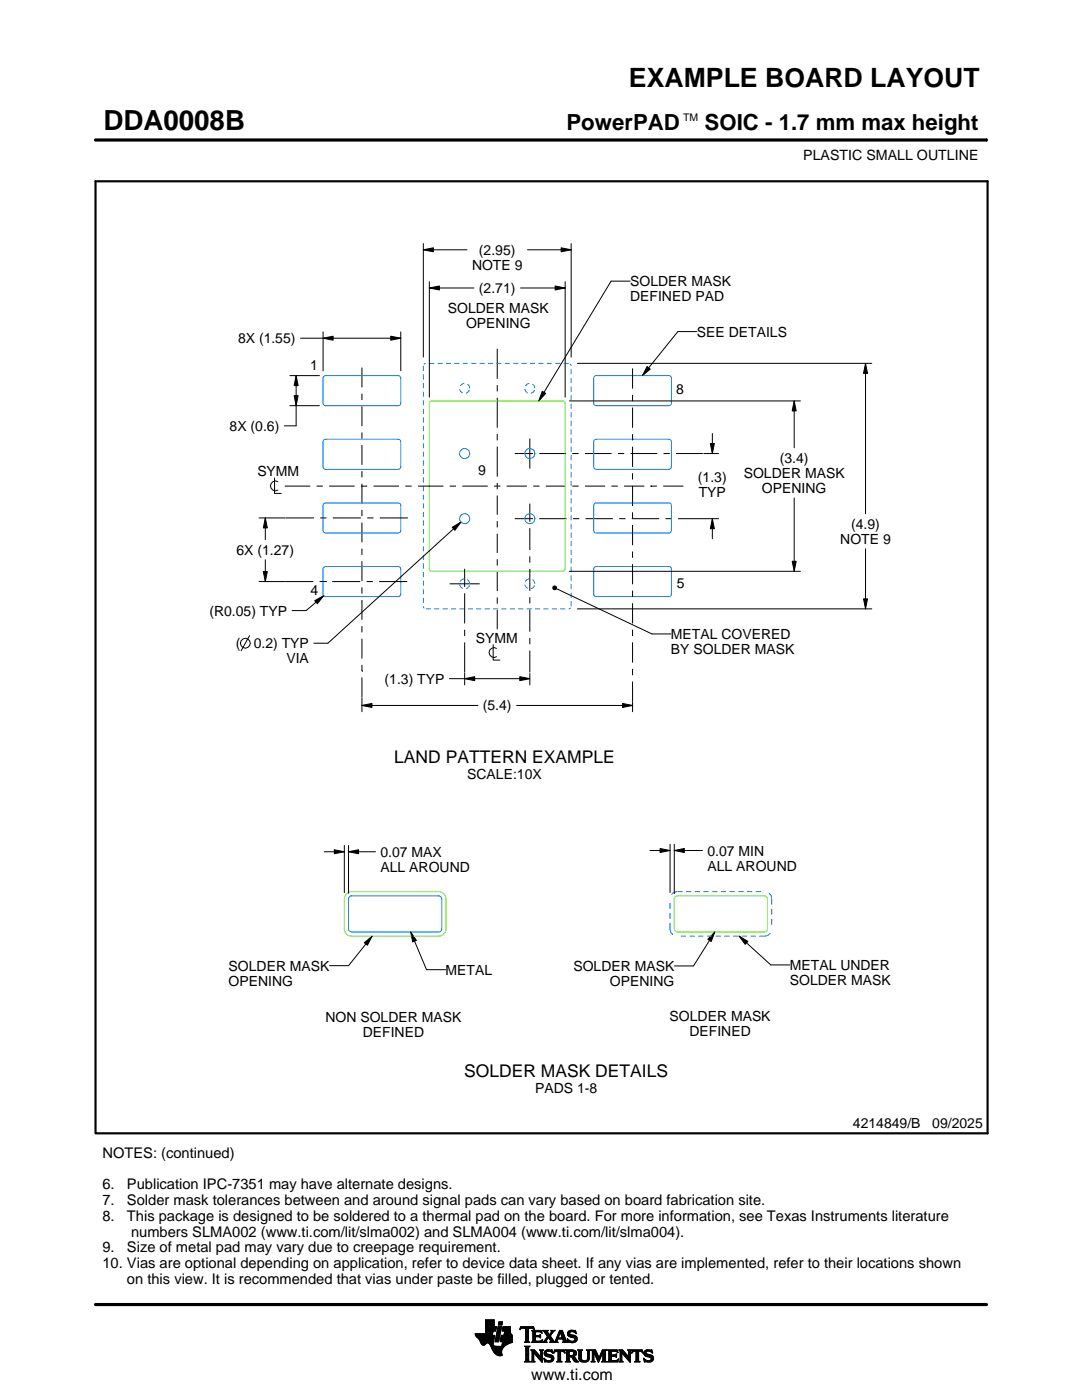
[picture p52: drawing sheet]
<svg xmlns="http://www.w3.org/2000/svg" width="216mm" height="279mm" viewBox="0 0 216 279" stroke-linecap="round" stroke-linejoin="round" font-family="sans-serif">
<defs><g id="words">
<text font-size="5.5" x="20.6" y="26">DDA0008B</text>
<text font-size="5.3" x="125.5" y="17.4">EXAMPLE BOARD LAYOUT</text>
<g font-size="4.4">
<text x="113" y="26">PowerPAD</text>
<text x="140.6" y="26">SOIC - 1.7 mm max height</text>
</g>
<g font-size="3.5">
<text x="78.7" y="152.2">LAND PATTERN EXAMPLE</text>
<text x="92.6" y="214.9">SOLDER MASK DETAILS</text>
</g>
<text font-size="3.2" x="106" y="275.3">www.ti.com</text>
<g font-size="2.9">
<text x="20.5" y="231">NOTES: (continued)</text>
<text x="20.5" y="237.3">6.</text>
<text x="25.3" y="237.3">Publication IPC-7351 may have alternate designs.</text>
<text x="20.5" y="240.5">7.</text>
<text x="20.5" y="243.6">8.</text>
<text x="25.3" y="240.5">Solder mask tolerances between and around signal pads can vary based on board fabrication site.</text>
<text x="25.3" y="243.6">This package is designed to be soldered to a thermal pad on the board. For more information, see Texas Instruments literature</text>
<text x="20.5" y="249.9">9.</text>
<text x="25.3" y="249.9">Size of metal pad may vary due to creepage requirement.</text>
<text x="26.2" y="246.8">numbers SLMA002 (www.ti.com/lit/slma002) and SLMA004 (www.ti.com/lit/slma004).</text>
<text x="20.5" y="253.1">10. Vias are optional depending on application, refer to device data sheet. If any vias are implemented, refer to their locations shown</text>
<text x="25.3" y="256.2">on this view. It is recommended that vias under paste be filled, plugged or tented.</text>
</g>
<g font-size="2.8">
<text x="160.3" y="32">PLASTIC SMALL OUTLINE</text>
<text x="94.2" y="53.9">NOTE 9</text>
<text x="95.6" y="50.9">(2.95)</text>
<text x="95.6" y="58.5">(2.71)</text>
<text x="125.7" y="57.1">SOLDER MASK</text>
<text x="89.4" y="62.4">SOLDER MASK</text>
<text x="93" y="65.4">OPENING</text>
<text x="125.7" y="60.1">DEFINED PAD</text>
<text x="47.5" y="68.5">8X (1.55)</text>
<text x="139.1" y="67.2">SEE DETAILS</text>
<text x="61.9" y="73.9">1</text>
<text x="134.9" y="78.6">8</text>
<text x="45.8" y="86">8X (0.6)</text>
<text x="51.3" y="95">SYMM</text>
<text x="95.4" y="94.7">9</text>
<text x="148.4" y="95.4">SOLDER MASK</text>
<text x="155.6" y="92.4">(3.4)</text>
<text x="139.3" y="96.2">(1.3)</text>
<text x="139.4" y="99.2">TYP</text>
<text x="152" y="98.4">OPENING</text>
<text x="169.8" y="105.5">(4.9)</text>
<text x="47.2" y="110.7">6X (1.27)</text>
<text x="167.7" y="108.5">NOTE 9</text>
<text x="62" y="118.7">4</text>
<text x="135" y="117.3">5</text>
<text x="41.8" y="122.9">(R0.05) TYP</text>
<text x="47" y="129.4">(</text>
<text x="50.6" y="129.4">0.2) TYP</text>
<text x="95" y="128.2">SYMM</text>
<text x="133.9" y="127.5">METAL COVERED</text>
<text x="133.9" y="130.5">BY SOLDER MASK</text>
<text x="57.1" y="132.4">VIA</text>
<text x="76.7" y="136.4">(1.3) TYP</text>
<text x="96.3" y="141.8">(5.4)</text>
<text x="93.2" y="155.4">SCALE:10X</text>
<text x="75.9" y="171">0.07 MAX</text>
<text x="75.9" y="174">ALL AROUND</text>
<text x="141.2" y="170.7">0.07 MIN</text>
<text x="141.2" y="173.7">ALL AROUND</text>
<text x="45.6" y="193.7">SOLDER MASK</text>
<text x="45.6" y="196.7">OPENING</text>
<text x="88.9" y="194.5">METAL</text>
<text x="114.4" y="193.8">SOLDER MASK</text>
<text x="121.7" y="196.8">OPENING</text>
<text x="157.6" y="193.6">METAL UNDER</text>
<text x="157.6" y="196.6">SOLDER MASK</text>
<text x="133.6" y="203.8">SOLDER MASK</text>
<text x="64.9" y="204">NON SOLDER MASK</text>
<text x="72.4" y="207">DEFINED</text>
<text x="137.6" y="206.8">DEFINED</text>
<text x="106.8" y="218.1">PADS 1-8</text>
<text x="170.2" y="225.2">4214849/B</text>
<text x="186" y="225.2">09/2025</text>
</g>
<text font-size="2.1" x="136.3" y="24.1">TM</text>
</g></defs>
<g fill="none" stroke="#000" stroke-width=".2">
<path d="M19.1 27.9h177.7M196.8 27.7v.5M84.5 49.9l2-.4v.8zM84.5 48.6v22.7M84.5 49.9h8.7M85.7 57.5l2-.4v.8zM85.7 56.2v23.1M85.7 57.5h8.9M103.9 57.5h8.9M105.3 49.9h8.7M110.8 57.1l2 .4-2 .4zM112 49.5l2 .4-2 .4z"/>
<path d="M112.8 56.2v23.1M114 48.6v22.7M125.7 56.1h-3.8l-14.4 23.9M57.8 75h5.9M58.7 79h.8l-.4 2zM59.1 75l.4 2h-.8zM59.1 75v10h-2.3M60 67.5h20M64.5 67.5l2-.4v.8zM64.5 66.2v7.8M72.2 73.4v3.9M72.2 78.6v1.2"/>
<path d="M78 67.1l2 .4-2 .4zM80 66.2v7.8M99.2 69.6v6M99.2 76.9v1.2M99.2 79.4v6M108.2 78.1l.7 .4-1.4 1.5zM115.2 72.5h58.8M126.2 73.5v4.1M126.2 78.8v1.3M129.1 73.2l.6 .5-1.5 1.3zM139.1 66.2h-3.8l-7.1 8.8M172.7 72.5l.4 2h-.8z"/>
<path d="M172.7 72.5v30M54.8 95.4v3.1h1.3M55.5 96.1a.98 .98 0 0 0-1.5 .9 .98 .98 0 0 0 1.5 .8M56.8 97h5.1M57.8 81h5.9M63.2 97h1.2M65.7 97h5.1M72 97h1.3M72.2 81.1v3.9M72.2 86.3v1.3M72.2 88.8v4M72.2 94v1.3"/>
<path d="M72.2 96.5v4M74.5 97h5.1M80.9 97h1.2M83.4 97h5.1M89.7 97h1.3M92.2 97h5.1M98.6 97h1.2M99.2 86.6v1.3M99.2 89.1v6M99.2 96.4v1.2M99.2 98.9v3.8M101.1 97h4"/>
<path d="M102.7 90.5h3.6M105.7 87.5v6M106.4 97h1.3M107.6 90.5h5.3M108.9 97h4M113.6 80h46.1M114.2 90.5h1.3M114.2 97h1.3M116.7 90.5h5.3M116.7 97h4.1M122 97h1.3M123.3 90.5h1.3"/>
<path d="M124.5 97h4.1M125.8 90.5h5.3M126.2 81.3v4.1M126.2 86.6v1.3M126.2 89.1v4.1M126.2 94.4v1.3M126.2 97v4M129.8 97h.1M129.8 97h1.3M132.3 97h4.1M132.4 90.5h1.3M134.9 90.5h5.3"/>
<path d="M140.4 90.5h3M141.7 88.5h.8l-.4 2zM142.1 86.5v4M158.5 80l.4 2h-.8zM158.5 80v9.4M158.5 99.4v14.6M51.7 116.1h10.8M51.7 103.4h5.2M52.5 114.1h.8l-.4 2zM52.9 103.4l.4 2h-.8zM52.9 103.4v4.3M52.9 111.7v4.4"/>
<path d="M57 103.4h5.6M62.8 119.9l1.8-1-1.3 1.6zM63.8 116.1h1.2M63.9 103.4h1.3M64.6 118.9l-3.5 3h-2.8M65 116.1h.1M66.3 116.1h5.6M66.4 103.4h5.6M72.2 101.8v1.2M72.2 104.3v3.9M72.2 109.5v1.2M72.2 112v4"/>
<path d="M72.2 117.2v1.3M72.2 119.7v4M73.1 116.1h1.3M73.3 103.4h1.2M75.7 116.1h5.6M75.8 103.4h5.6M89.7 116.5h6M90.2 105.2l1.8-1-1.2 1.6zM92 104.2l-26.6 24.2h-2.8M92.7 113.5v3.6M92.7 118.4v6M99.2 104v1.3"/>
<path d="M99.2 106.5v3.9M99.2 111.6v1.3M99.2 114.1v3.9M99.2 119.2v1.3M102.7 103.5h3.6M105.7 100.5v3.6M105.7 105.4v4.4M105.7 111v1.3M105.7 113.5v4.4M105.7 119.2v1.2M107.6 103.5h5.5M110.3 117.1l.3-.2 .3 .1 .2 .3-.2 .3-.3 .1-.3-.2z"/>
<path d="M111 117.5l19.1 9h3.8M113.6 114h46.1M114.3 103.5h1.3M116.8 103.5h5.5M123.6 103.5h1.2M126.1 103.5h5.4M126.2 102.2v1.3M126.2 104.8v4M126.2 110.1v1.2M126.2 112.6v4M126.2 117.9v1.2M132.8 103.5h1.2"/>
<path d="M135.3 103.5h8.1M142.1 103.5l.4 2h-.8zM142.1 103.5v4M158.1 112h.8l-.4 2zM172.3 119.5h.8l-.4 2zM172.7 109.5v12M49.8 126.9l-1.7 3M72.2 133.9h.1M72.2 125v1.2M72.2 127.5v3.9M72.2 132.7v1.2M72.2 135.2v4"/>
<path d="M72.2 139.3v2.7M89.7 135.4h16M92.7 135.4l2-.4v.8zM92.7 125.7v1.2M92.7 128.2v6M92.7 134.3v2.4M98.4 128.6v3.1h1.3M99.1 129.4a.98 .98 0 0 0-1.5 .8 .98 .98 0 0 0 1.5 .9M99.2 121.7v3.9M103.7 135l2 .4-2 .4zM105.7 121.7v4.4M105.7 127.3v1.3"/>
<path d="M105.7 129.8v4.4M105.7 134.4v2.3M115.2 121.5h58.8M126.2 120.4v4M126.2 125.7v1.2M126.2 128.2v4M126.2 133.5v1.3M126.2 136v4M72.2 140.8l2-.4v.8zM72.2 140.8h23.1M103.1 140.8h23.1M124.2 140.4l2 .4-2 .4z"/>
<path d="M126.2 140.1v1.9M64.7 170h4M66.7 169.6l2 .4-2 .4zM68.7 168.7v9.4M69.5 170l2-.4v.8zM69.5 168.7v9.6M69.5 170h5.4M129.7 169.7h4M131.7 169.3l2 .4-2 .4zM133.7 168.5v9.6M134.5 169.7l2-.4v.8zM134.5 168.5v9.8"/>
<path d="M134.5 169.7h5.7M72.7 188.1l1.6-1.3-1 1.8zM74.3 186.8l-4.7 5.9h-3.8M81.9 186l1.2 1.7-.8 .3zM81.9 186l3.2 7.5h3.8M142.6 186l-.7 1.9-.7-.4zM142.6 186l-4.2 6.8h-3.8M147.5 186.8l1.7 1.1-.5 .6zM147.5 186.8l6.3 5.8h3.8M94.8 266.2h3.5M94.8 266.3h3.5M94.9 266.4h3.3"/>
<path d="M94.9 266.5h3.8l-.2 1.2M94.9 266.5h3.8M95 266.6h3.7M95 266.7h3.7M95.1 266.8h3.6M95.2 266.9h3.4M95.3 267h3.3M95.4 267.1h3.2M95.5 267.2h3.1M95.6 267.3h3M95.7 267.4h2.8M95.7 267.5h2.8"/>
<path d="M95.8 267.6h2.7M95.8 267.7h2.7M95.9 267.8h2.6M95.9 267.9h2.5M95.9 268h2.5M96 268h1.1M96 268.1h1M96.1 268.2h.8M96.1 268.3h.7M96.2 268.4h.6M96.3 268.4h.4M96.9 266.1h1.4"/>
<path d="M96.9 266h1.4M96.9 265.9h1.4M96.9 265.8h1.5M96.9 265.7h1.5M96.9 264.7l2.2 .1-.2 .9h-.5l-.2 .8M96.9 265.6h2M96.9 265.5h2M96.9 265.4h2M96.9 265.3h2.1M96.9 265.2h2.1M96.9 265.1h2.1M96.9 265h2.1"/>
<path d="M96.9 264.9h2.1M96.9 264.8h2.2M96.9 264.6h1.7M96.9 264.5h1.7M96.9 264.4h1.7M96.9 264.3h1.7M96.9 264.2h1.7M96.9 264.1h1.7M96.9 264h1.7M96.9 263.9h1.7M96.9 263.8h1.7M96.9 263.7h1.7"/>
<path d="M96.9 263.6h1.7M96.9 263.5h1.7M96.9 263.4h1.7M97.5 268h.9M97.6 268.1h.8M97.7 268.2h.7M97.7 268.3h.7M97.8 268.4h.6M97.9 268.5h.6M97.9 268.6h.7M98 268.7h1.1M98 268.8h2.6"/>
<path d="M98 268.8h2.5M98.1 268.9h2.3M98.1 269h2.3M98.1 269.1h2.2M98.2 269.2h2.1M98.2 269.2h2M98.2 269.3h2M98.3 269.4h1.9M98.3 269.5h1.8M98.4 269.6h1.7M98.4 268v.4l.3 .2 2 .1M98.5 269.7h1.6"/>
<path d="M98.5 267.7l-.1 .3M98.5 269.8h1.6M98.6 269.9h1.5M98.6 264.8v-1.4h-1.7v2.8h-2.1l.1 .3 .8 .9 .6 1h.4l.5-.4 .4 .1 1 1.8 .8 .6h.8l-.1-1.1 .8-.9M98.6 270h1.5M98.7 270h1.4M98.8 270.1h1.3M98.8 267.7h.7M98.8 267.6h.7M98.8 267.5h.7M98.9 270.2h1.2M98.9 267.4h.7"/>
<path d="M98.9 267.3h.7M98.9 267.2h.7M98.9 267.1h.7M98.9 267h.7M98.9 270.3h1.3M99 266.9h.6M99 266.9h.7M99 266.8h.7M99 266.7h.7M99 266.6h.7M99 266.5h.7M99.1 270.4h1.1"/>
<path d="M99.1 266.4h.7M99.1 266.3h.7M99.1 266.2h.7M99.1 266.1h.7M99.1 266h.7M99.2 265.9h.7M99.2 265.8h.7M99.2 270.4h1M99.2 265.7h.7M99.2 265.6h.7M99.2 265.5h.7M99.3 265.4h.6"/>
<path d="M99.3 265.4h.7M99.3 265.3h.7M99.3 265.2h.7M99.3 265.1h.7M99.3 265h.7M99.4 270.5h.8M99.4 264.9h.7M99.4 264.8h.7M99.4 264.8h.7l-.6 3h-.7zM99.4 264.5l.2-.7h.7l-.2 .7h-.7M99.5 264.4h.6M99.5 264.3h.7"/>
<path d="M99.5 264.2h.7M99.5 264.1h.7M99.5 264h.7M99.5 263.9h.7M99.6 263.8h.7M99.8 270.6h.1M99.8 267.7h2.4M99.8 267.6h2.4M99.8 267.5h2.4M99.9 267.4h2.3M99.9 267.3h2.3M99.9 267.2h2.3"/>
<path d="M99.9 267.1h2.3M99.9 267h2.3M99.9 266.9h2.3M100 266.9h2.2M100 266.8h2.2M100 266.7h2.2M100 266.6h2.2M100 266.5h2.2M100.1 268.6h.7M100.2 268.5h.7M100.2 268.4h.8M100.2 268.4h.9"/>
<path d="M100.2 268.3h1M100.2 268.2h1.2M100.2 265.6h1.6M100.2 268.1h1.4M100.2 265.5h1.6M100.2 268h1.6M100.3 265.4h1.5M100.3 268h1.7M100.3 267.9h1.9M100.3 265.3h1.5M100.3 267.8h1.9M100.3 265.2h1.5"/>
<path d="M100.3 265.1h1.5M100.3 265h1.5M100.4 264.9h1.4M100.4 264.8h1.4M100.6 266.5l.1-.8h-.5l.2-.9h1.4l.1 1.1 .3 .6v1.4l-1.3 .6M100.6 266.4h1.5M100.6 266.3h1.4M100.6 266.2h1.4M100.6 266.1h1.3M100.7 266h1.2M100.7 265.9h1.2M100.7 265.8h1.1"/>
<path d="M100.7 265.7h1.1M102.2 266.5h-2.2l-.2 1.1 .1 .2h.4l-.2 .9M103.7 265.3h.1M103.8 265.2h.2M103.8 265h2.8M103.8 264.9h2.7M103.9 264.8h2.6M104.7 267.8h1M104.7 271.8h1.1M104.7 268.7h1M104.8 267.7h.7M104.8 271.7h.8"/>
<path d="M104.9 265.2h.6M104.9 268.9h.6M104.9 267.6h.6M104.9 267.5l-.2 .3M104.9 267.5h.6M104.9 267.4h.6M104.9 267.3h.6M104.9 267.2h.6M104.9 267.1h.6M104.9 267h.6M104.9 266.8h.6M104.9 266.7h.6"/>
<path d="M104.9 266.6h.6M104.9 266.5h.6M104.9 266.4h.6M104.9 266.3h.6M104.9 266.2h.6M104.9 266.1h.6M104.9 265.9h.6M104.9 265.8h.6M104.9 265.7h.6M104.9 265.6h.6M104.9 265.5h.6M104.9 265.4h.6"/>
<path d="M104.9 265.3h.6M104.9 271.5h.6M104.9 269h.6M104.9 271.4h.6M104.9 271.4v-2.4l-.2-.4h1.1l-.3 .4v2.4M104.9 271.4l-.2 .4h1.1l-.3-.4M104.9 271.3h.6M104.9 271.2h.6M104.9 271.1h.6M104.9 271h.6M104.9 270.9h.6M104.9 270.8h.6"/>
<path d="M104.9 270.6h.6M104.9 270.5h.6M104.9 270.4h.6M104.9 270.3h.6M104.9 270.2h.6M104.9 270.1h.6M104.9 270h.6M104.9 269.9h.6M104.9 269.8h.6M104.9 269.6h.6M104.9 269.5h.6M104.9 269.4h.6"/>
<path d="M104.9 269.3h.6M104.9 269.2h.6M104.9 269.1h.6M105.5 267.5l.2 .3M105.5 267.5v-2.3l.7-.1 .4 .3-.1-.6h-2.6l-.1 .6 .4-.3 .7 .1v2.3M105.7 267.8h-1M105.9 271.8h.8M105.9 269.4h.8M106.1 269.5h.7M106.1 267.8h2M106.1 271.7h.5M106.2 269.6h.7"/>
<path d="M106.2 271.5h.3M106.2 265.6h1.8M106.2 269.8h.8M106.2 271.4h.3M106.2 271.4l-.3 .4h.8l-.2-.4M106.2 271.3h.3M106.2 271.2h.3M106.2 271.1h.3M106.2 271h.3M106.2 270.9h.3M106.2 270.8h.3M106.2 270.6h.3"/>
<path d="M106.2 270.5h.3M106.2 270.4h.3M106.2 270.3h.3M106.2 270.2h.3M106.2 270.1h.3M106.2 270h1M106.2 269.9h.9M106.2 269.8v1.6M106.2 269.8l-.3-.4h.8l1.2 1.4M106.3 267.7h1.8M106.3 265.7h1.8M106.3 267.6h.6"/>
<path d="M106.3 265.8h.6M106.3 267.5l-.2 .3M106.3 267.5h.5M106.3 267.4h.5M106.3 267.3h.5M106.3 267.2h.5M106.3 267.1h.5M106.3 267h.5M106.3 266.8h.5M106.3 266.7h1.6M106.3 266.6h1.6M106.3 266.5h.5"/>
<path d="M106.3 266.4h.5M106.3 266.3h.5M106.3 266.2h.5M106.3 266.1h.5M106.3 265.9h.5M106.4 265.2h.2M106.5 270h.1M106.5 270v1.4M106.5 265.3h.1M106.6 270.1h.7M106.7 270.2h.7M106.8 270.3h.7"/>
<path d="M106.8 265.9l.2-.1h.6l.6 .2-.2-.5h-1.9l.2 .3v1.7M106.8 265.9v.6h.8l.3-.2v.7M106.9 270.4h.7M107 270.5h.7M107.1 270.6h.7M107.2 270.8h1M107.3 270.9h.9M107.4 271h.8M107.5 271.1h.7M107.6 271.2h.6M107.6 266.5h.3M107.7 271.3h.5"/>
<path d="M107.7 269.4h.7M107.7 266.8h.2M107.7 267.6h.5M107.8 266.4h.1M107.8 271.4h.4M107.8 267h.1M107.8 265.8h.3M107.8 269.5h.5M107.9 271.5h.3M107.9 269.6h.3M107.9 267l-.3-.2h-.8l.1 .8h.9l.5-.2M107.9 269.8h.3"/>
<path d="M107.9 270.6h.3M107.9 270.5h.3M107.9 270.4h.3M107.9 270.3h.3M107.9 270.2h.3M107.9 270.1h.3M107.9 270h.3M107.9 269.9h.3M107.9 269.8v1M107.9 269.8l-.2-.4h.7l-.2 .4M108 271.7h.2M108 265.9h.1"/>
<path d="M108 267.5h.2M108.1 271.8h.1M108.1 266.1h.1M108.2 267.4h.1M108.2 269.8v2.1l-1.7-1.9M108.2 267.8h.9M108.3 267.4l-.2 .5-2-.1M108.3 265.6h1M108.5 267.7h.5M108.5 271.1l.8 .4h.5l.2-.2-.1-.3-1-.4-.3-.3 .1-.7 .8-.2 .5 .1 .2-.1 .1 .6-.9-.3-.3 .1-.1 .3 1.3 .4 .2 .6M108.5 271.1h.1M108.5 265.7h.7"/>
<path d="M108.5 271.2h.2M108.6 271.3h.2M108.6 270.1h.4M108.6 270h.4M108.6 270.2h.6M108.6 267.6h.4M108.6 271.4h.4M108.6 269.9h.4M108.6 270.3h1M108.6 265.8h.7M108.6 271.5h.8M108.6 269.8h.5"/>
<path d="M108.7 271.7h1.5M108.7 270.4h1.3M108.7 267.5h.3M108.7 271.8h.1M108.7 265.9h.6M108.7 269.6h1.5M108.8 267.4h.3M108.8 270.5h1.5M108.8 266.1h.6M108.8 269.5h1.4M108.8 267.3h.4M108.9 266.2h.6"/>
<path d="M108.9 267.2h.4M108.9 266.3h.6M108.9 270.6h1.5M109 267.1h.3M109 266.4h1M109.1 271.8h.9M109.1 269.4h.7M109.1 267h.9M109.1 266.5h.8M109.1 267.8h-.9M109.2 266.8h.8M109.2 266.6h.6"/>
<path d="M109.2 266.7h.7M109.2 266.7l-.6 .9-.4 .2M109.3 270.8h1.1M109.5 267.1h.6M109.6 267.2h.6M109.7 271.5h.7M109.7 267.3h.6M109.7 267.8l.2-.1-.5-.8-.4 .8 .1 .1M109.7 267.8h1.6M109.7 266.3h.4M109.7 267.4h.6M109.8 270.9h.7"/>
<path d="M109.8 266.2h.3M109.8 266.6l.9 1.2 1-2.3h.5l.8 2.1 .3 .2M109.8 267.5h.6M109.9 266.1h.3M109.9 269.8h.4M109.9 267.6h.6M109.9 267.7h.7M109.9 271.4h.5M109.9 265.9h.4M110 271h.5M110 265.6h.7M110 265.9l-.4 .5-.4-.6 .2-.3h-1.1l.9 1.2"/>
<path d="M110 265.9l.1-.2-.2-.2h.8l-.9 1.1M110 271.3h.5M110 265.8h.4M110 271.1h.5M110 271.2h.5M110.1 269.4h.1M110.1 265.7h.4M110.1 269.9h.2M110.2 270h.1M110.5 270h.1M110.5 269.9h.2M110.5 271.1l-.3 .6-.7 .2-.6-.2-.2 .1-.2-.7"/>
<path d="M110.5 269.8h.3M110.6 269.6h2.1M110.6 269.5h2M110.6 269.4h2M110.7 267.7h.5M110.8 267.6h.4M110.9 267.5h.3M110.9 267.4h.3M111 267.3h.3M111 267.2h1.8M111 267.1h1.8M111.1 267h.3"/>
<path d="M111.1 271.8h1M111.1 266.8h.4M111.2 266.7h.3M111.2 267.5l.1-.2h1l.1 .2M111.2 267.5v.3h.1M111.2 266.6h.3M111.3 266.5h.3M111.3 271.7h.6M111.3 266.4h.3M111.3 271.5h.6M111.3 267.8h-1.6M111.3 269.8h.6"/>
<path d="M111.4 266.3h.3M111.4 271.4h.5M111.4 271.4l-.1-1.7h-.4l-.4 .4 .2-.7h1.9l.1 .7-.4-.4h-.4v1.7M111.4 270.5h.5M111.4 270.4h.5M111.4 270.3h.5M111.4 270.2h.5M111.4 270.1h.5M111.4 270h.5M111.4 269.9h.5M111.4 271.4l-.3 .4h1l-.2-.4M111.4 271.3h.5"/>
<path d="M111.4 271.2h.5M111.4 271.1h.5M111.4 271h.5M111.4 270.9h.5M111.4 270.8h.5M111.4 270.6h.5M111.4 266.2h.3M111.4 266.1h.4M111.5 265.9h.9M111.5 265.8h.8M111.6 265.7h.7M111.6 265.6h.6"/>
<path d="M111.8 265.9l.4 1.1h-.8zM111.9 266.1h.5M111.9 266.2h.5M111.9 266.3h.6M112 266.4h.5M112 266.5h.6M112.1 266.6h.5M112.1 266.7h.6M112.1 266.8h.6M112.2 267h.5M112.2 267.8h1.1M112.3 267.3h.6"/>
<path d="M112.3 267.4h.6M112.4 267.5h.6M112.4 267.5v.3h-.2M112.4 269.8h.3M112.4 267.6h.6M112.4 267.7h.7M112.6 269.9h.1M112.6 270h.2M112.8 271.8h1M112.8 269.4h1.6M113 269.5h1.7M113 271.7h.7"/>
<path d="M113 269.6h1.9M113 271.5h.6M113 269.8h.6M113 271.4h.6M113 271.4l-.2 .4h1l-.2-.4M113 271.3h.6M113 271.2h.6M113 271.1h.6M113 271h.6M113 270.9h.6M113 270.8h1.5M113 270.6h1.6"/>
<path d="M113 270.5h1.8M113 270.4h.6M113 270.3h.6M113 270.2h.6M113 270.1h.6M113 270h.6M113 269.9h.6M113 269.8v1.6M113 269.8l-.2-.4h1.5l.5 .2 .2 .3v.4l-.2 .3-.4 .1M113.2 267.3h.2M113.2 267.4h.3M113.2 266.2h.5"/>
<path d="M113.2 266.3h.6M113.2 266.1h.5M113.3 267.5h.3M113.3 267.8h-1.1M113.3 266.4h.9M113.3 265.9h.4M113.3 267.6h.6M113.3 266.5h1.3M113.3 267.7h1.6M113.3 265.8h.5M113.3 267.8h.2M113.4 266.6h1.5"/>
<path d="M113.4 265.7h1.5M113.4 265.7l.5-.2 .7 .1 .2-.1 .1 .7-.7-.4h-.4l-.1 .3 .1 .2 .9 .2 .4 .3 .1 .5-.3 .5-.6 .2-.7-.2-.2 .1-.2-.7 .9 .5 .4-.1 .2-.3-.1-.3-1.2-.4-.2-.5zM113.5 266.7h1.5M113.5 265.6h1.4M113.6 271.4v-.6h.4l.7 .9 .8 .1M113.6 269.9l.1-.2 .7 .2v.4l-.4 .2M113.6 269.9v.6M113.7 267.8h1.1M113.8 266.8h1.3M113.8 265.5h.6M114 268h.4M114.1 270.9h.6"/>
<path d="M114.2 271h.6M114.2 271.1h.7M114.3 271.2h.6M114.3 267h.8M114.3 269.8h.7M114.3 270.4h.6M114.4 271.3h.6M114.4 270.7l1.1 1.1M114.4 270.7h.1M114.4 271.4h.7M114.4 269.9h.6M114.4 270.3h.6"/>
<path d="M114.5 267.6h.5M114.5 270.2h.5M114.5 270h.5M114.5 265.8h.4M114.5 270.1h.5M114.5 271.5h.7M114.6 271.7h.7M114.6 267.1h.6M114.6 267.5h.5M114.7 267.2h.5M114.7 267.4h.5M114.7 265.9h.3"/>
<path d="M114.7 267.3h.5M114.7 271.8h.8M114.8 266.1h.2M114.9 266.2h.1M115.3 269.4h.9M115.4 269.5h.7M115.5 269.6h.5M115.5 269.8h.5M115.5 269.8v1.4l.4 .5 .6 .2 .6-.1 .4-.3 .1-.5M115.5 271h.5M115.5 270.9h.5M115.5 270.8h.5"/>
<path d="M115.5 270.6h.5M115.5 270.5h.5M115.5 270.4h.5M115.5 270.3h.5M115.5 270.2h.5M115.5 270.1h.5M115.5 270h.5M115.5 269.9h.5M115.5 269.8l-.2-.4h.9l-.2 .4M115.5 271.1h.5M115.5 271.2h.5M115.5 271.3h.6"/>
<path d="M115.6 271.4h.6M115.7 271.5h.8M115.8 271.7h1.5M116 271l.2 .4 .4 .2 .5-.2 .2-.4M116 269.8v1.2M116 271.8h1.1M116.8 271.5h.6M117 269.4h.8M117.1 271.4h.4M117.2 269.5h.5M117.2 271.3h.4M117.2 269.6h.4"/>
<path d="M117.2 271.2h.4M117.2 271.1h.4M117.3 269.8h.3M117.3 271h.3M117.3 270.9h.3M117.3 270.8h.3M117.3 270.6h.3M117.3 270.5h.3M117.3 270.4h.3M117.3 270.3h.3M117.3 270.2h.3M117.3 270.1h.3"/>
<path d="M117.3 270h.3M117.3 269.9h.3M117.6 269.8l.2-.4h-.8l.2 .3 .1 1.3M117.6 269.8v1.2M118 271.8h.7M118 269.4h.8M118.1 269.5h.8M118.1 271.7h.5M118.2 269.6h.7M118.2 271.5h.3M118.2 269.8h.8M118.2 271.4h.3"/>
<path d="M118.2 269.8l-.2-.4h.8l.7 1.6 .7-1.6h.9l-.3 .4M118.2 271.4l-.2 .4h.7l-.2-.4M118.2 271.3h.3M118.2 271.2h.3M118.2 271.1h.3M118.2 271h.3M118.2 270.9h.3M118.2 270.8h.3M118.2 270.6h.3M118.2 270.5h.3M118.2 270.4h.3M118.2 270.3h.3"/>
<path d="M118.2 270.2h.3M118.2 270.1h.3M118.2 270h.9M118.2 269.9h.8M118.2 269.8v1.6M118.6 270.1h.5M118.6 270.2h.6M118.7 270.3h.5M118.7 270.4h.6M118.8 270.5h.5M118.8 270.6h.6M118.9 270.8h.5"/>
<path d="M118.9 270.9h.6M119 271h.8M119 271.1h.8M119.1 271.2h.6M119.1 271.3h.6M119.2 271.4h.4M119.2 271.5h.4M119.3 271.7h.2M119.3 271.8h.2M119.6 270.9h.3M119.6 270.8h.3M119.7 270.6h.3"/>
<path d="M119.7 270.5h.3M119.8 270.4h.3M119.8 270.3h.3M119.9 270.2h.3M119.9 270.1h.3M120 270h.8M120 269.9h.8M120 269.8h.8M120.1 271.8h1M120.1 269.6h.7M120.1 269.5h.8M120.2 269.4h.9"/>
<path d="M120.2 271.7h.7M120.3 271.5h.5M120.3 271.4h.5M120.3 271.4l-.2 .4h1l-.3-.4M120.3 271.4v-1.5l-.9 2-.9-2v1.5M120.3 271.3h.5M120.3 271.2h.5M120.3 271.1h.5M120.3 271h.5M120.3 270.9h.5M120.3 270.8h.5M120.3 270.6h.5"/>
<path d="M120.3 270.5h.5M120.3 270.4h.5M120.3 270.3h.5M120.3 270.2h.5M120.3 270.1h.5M120.8 269.8v1.6M121.2 271.8h2M121.2 269.4h1.9M121.4 269.5h1.8M121.4 271.7h1.9M121.5 269.6h1.7M121.5 271.5h1.8"/>
<path d="M121.5 269.8h.5M121.5 271.4h.5M121.5 269.8l-.3-.4h1.9l.2 .6M121.5 269.9h.5M121.5 269.8v1.6M121.5 271.3h.5M121.5 271.2h.5M121.5 271.1h.5M121.5 271h.5M121.5 270.9h.5M121.5 270.8h.5M121.5 270.6h1.5"/>
<path d="M121.5 270.5h1.5M121.5 270.4h1.5M121.5 270.3h.5M121.5 270.2h.5M121.5 270.1h.5M121.5 270h.5M122.6 270.4l.4-.2v.7l-.2-.2h-.8v.8h.2M122.9 270.8h.1M122.9 270.3h.1M123 269.8h.3M123.1 271.4h.3M123.2 269.9h.1"/>
<path d="M123.3 270h.1M123.3 270l-.4-.3h-.8l-.1 .7M123.3 271.3h.1M123.4 271.2h.1M123.4 271.2l-.2 .6h-2l.3-.4M123.4 271.2l-.3 .3h-.4M123.5 271.8h.8M123.5 269.4h.7M123.6 269.5h.7M123.7 271.7h.5M123.7 269.6h.7M123.7 271.5h.4"/>
<path d="M123.7 269.8h.8M123.7 271.4h.4M123.7 271.4l-.2 .4h.8l-.2-.4M123.7 271.3h.4M123.7 271.2h.4M123.7 271.1h.4M123.7 271h.4M123.7 270.9h.4M123.7 270.8h.4M123.7 270.6h.4M123.7 270.5h.4M123.7 270.4h.4"/>
<path d="M123.7 270.3h.4M123.7 270.2h.4M123.7 270.1h.4M123.7 270h1M123.7 269.9h.9M123.7 269.8v1.6M123.7 269.8l-.2-.4h.7l1.2 1.4 .1-1M124.1 270v1.4M124.1 270h.1M124.2 270.1h.6M124.2 270.2h.7M124.3 270.3h.7"/>
<path d="M124.4 270.4h.7M124.5 270.5h.7M124.6 270.6h.7M124.7 270.8h1.1M124.8 270.9h1M124.9 271h.9M125 271.1h.8M125.1 271.2h.7M125.2 271.3h.6M125.2 269.4h.8M125.3 271.4h.5M125.4 269.5h.5"/>
<path d="M125.4 271.5h.4M125.4 269.6h.4M125.5 269.8h.3M125.5 269.8l-.3-.4h.8l-.2 .4M125.5 270.4h.3M125.5 270.3h.3M125.5 270.2h.3M125.5 270.1h.3M125.5 270h.3M125.5 269.9h.3M125.5 270.6h.3M125.5 270.5h.3"/>
<path d="M125.5 271.7h.3M125.6 271.8h.2M125.8 269.8v2.1l-1.7-1.9M126 270h.1M126.1 269.9h.1M126.1 269.8h.3M126.1 269.6h2.1M126.2 269.5h2M126.2 269.4h2M126.6 271.8h1.1M126.9 271.7h.6M126.9 271.5h.5"/>
<path d="M126.9 269.8h.5M126.9 271.4h.5M126.9 271.4v-1.7h-.5l-.3 .4 .1-.7h1.9l.2 .7-.4-.4h-.5v1.7M126.9 270.5h.5M126.9 270.4h.5M126.9 270.3h.5M126.9 270.2h.5M126.9 270.1h.5M126.9 270h.5M126.9 269.9h.5M126.9 271.4l-.3 .4h1.1l-.3-.4M126.9 271.3h.5"/>
<path d="M126.9 271.2h.5M126.9 271.1h.5M126.9 271h.5M126.9 270.9h.5M126.9 270.8h.5M126.9 270.6h.5M128 269.8h.3M128.1 269.9h.2M128.2 270h.1M128.4 271.1h.1M128.4 271.2h.2M128.5 271.3h.2"/>
<path d="M128.5 270.1h.4M128.5 270h.4M128.5 270.2h.6M128.5 271.4h.4M128.5 269.9h.4M128.5 270.3h1M128.5 271.5h.8M128.5 269.8h.5M128.6 271.7h1.5M128.6 270.4h1.3M128.6 271.8h.1M128.6 269.6h1.5"/>
<path d="M128.7 270.5h1.5M128.7 269.5h1.4M128.8 270.6h1.5M128.9 271.8h1M129 269.4h.7M129.1 270.8l-.6-.4 .1-.7 .5-.3 .8 .1 .2-.1 .1 .7-.8-.4-.4 .1-.1 .2 1.3 .5 .2 .6M129.1 270.8l.8 .2v.4l-.7 .1-.8-.4M129.2 270.8h1.1M129.6 271.5h.7M129.6 270.9h.8M129.8 269.8h.4M129.8 271.4h.5"/>
<path d="M129.9 271h.5M129.9 271.3h.5M129.9 271.1h.5M129.9 271.2h.5M129.9 269.4h.2M130 269.9h.2M130.1 270h.1M130.4 271.1l-.3 .6-.7 .2-.6-.2-.2 .1-.2-.7"/>
<circle cx="48.9" cy="128.4" r=".98"/>
</g>
<g fill="#000">
<path d="M84.5 49.9l2-.4v.8zM85.7 57.5l2-.4v.8zM110.8 57.1l2 .4-2 .4zM112 49.5l2 .4-2 .4zM59.1 75l.4 2h-.8zM64.5 67.5l2-.4v.8zM78 67.1l2 .4-2 .4zM129.1 73.2l.6 .5-1.5 1.3zM172.7 72.5l.4 2h-.8zM58.7 79h.8l-.4 2zM108.2 78.1l.7 .4-1.4 1.5zM141.7 88.5h.8l-.4 2z"/>
<path d="M158.5 80l.4 2h-.8zM52.9 103.4l.4 2h-.8zM52.5 114.1h.8l-.4 2zM62.8 119.9l1.8-1-1.3 1.6zM90.2 105.2l1.8-1-1.2 1.6zM110.3 117.1l.3-.2 .3 .1 .2 .3-.2 .3-.3 .1-.3-.2zM142.1 103.5l.4 2h-.8zM158.1 112h.8l-.4 2zM92.7 135.4l2-.4v.8zM103.7 135l2 .4-2 .4zM172.3 119.5h.8l-.4 2zM72.2 140.8l2-.4v.8z"/>
<path d="M124.2 140.4l2 .4-2 .4zM66.7 169.6l2 .4-2 .4zM69.5 170l2-.4v.8zM131.7 169.3l2 .4-2 .4zM134.5 169.7l2-.4v.8zM72.7 188.1l1.6-1.3-1 1.8zM81.9 186l1.2 1.7-.8 .3zM142.6 186l-.7 1.9-.7-.4zM147.5 186.8l1.7 1.1-.5 .6z"/>
</g>
<path d="M19.1 36.2h178v190h-178z" fill="none" stroke="#000" stroke-width=".43"/>
<path d="M19 27.9h177.8M19 260.3h177.8" fill="none" stroke="#000" stroke-width=".63"/>
<g fill="none" stroke="#0080ff" stroke-width=".2">
<path d="M64.7 75h15l.3 .5-.1 5.2-.4 .3-14.8-.1-.2-.4v-5zM84.5 73v1M84.5 74.7v1.1M84.5 76.4v1.1M84.5 78.2v1M84.5 79.9v1M84.6 72.7h.1M84.7 72.6l-.1 .1M84.7 72.6h.1M84.9 72.5l-.2 .1M84.9 72.5h.1M85 72.5h-.1"/>
<path d="M85.6 72.5h1M87.3 72.5h1M89 72.5h1M90.7 72.5h1M92.3 72.5h1.1M94 72.5h1M95.7 72.5h1M97.4 72.5h1M99.1 72.5h1M100.7 72.5h1M102.4 72.5h1M104.1 72.5h1"/>
<path d="M105.8 72.5h1M107.4 72.5h1M109.1 72.5h1M110.8 72.5h1M112.5 72.5h1M113.8 72.6h.1M113.8 72.6v.1M113.8 72.7h.1M113.9 72.7l.1 .3M114 73.7v1M114 75.4v1M114 77.1v1.1"/>
<path d="M114 78.8v1.1M118.7 75h15l.3 .5-.1 5.2-.4 .3-14.8-.1-.2-.4v-5zM64.7 87.7h15l.3 .5-.1 5.2-.4 .3-14.8-.1-.2-.4v-5zM84.5 81.6v1M84.5 83.3v1M84.5 85v1M84.5 86.7v1.1M84.5 88.4v1.1M84.5 90.2v1M84.5 91.9v1M84.5 93.6v1M84.5 95.3v1"/>
<path d="M84.5 97v1M84.5 98.7v1.1M114 80.6v1M114 82.3v1M114 84v1M114 85.7v1M114 87.4v1M114 89.1v1.1M114 90.8v1.1M114 92.6v1M114 94.3v1M114 96v1"/>
<path d="M114 97.7v1M114 99.4v1M118.7 87.7h15l.3 .5-.1 5.2-.4 .3-14.8-.1-.2-.4v-5zM64.7 113.1h15l.3 .5-.1 5.2-.4 .3-14.7-.1-.3-.4v-5zM64.7 100.4h15l.3 .5-.1 5.2-.4 .3-14.8-.1-.2-.4v-5zM84.5 100.4v1.1M84.5 102.2v1M84.5 103.9v1M84.5 105.6v1M84.5 107.3v1M84.5 109v1M84.5 110.7v1.1"/>
<path d="M84.5 112.4v1.1M84.5 114.2v1M84.5 115.9v1M84.5 117.6v1M84.5 119.3v1M114 101.1v1.1M114 102.8v1.1M114 104.6v1M114 106.3v1M114 108v1M114 109.7v1M114 111.4v1"/>
<path d="M114 113.1v1.1M114 114.8v1.1M114 116.6v1M114 118.3v1M114 120v1M118.7 113.1h15l.3 .5-.1 5.2-.4 .3-14.8-.1-.2-.4v-5zM118.7 100.4h15l.3 .5-.1 5.2-.4 .3-14.8-.1-.2-.4v-5zM84.5 121v.2M84.5 121.2h.1M84.5 121.2l.2 .2M84.7 121.4h.1M85 121.5h1"/>
<path d="M86.6 121.5h1.1M88.3 121.5h1M90 121.5h1M91.7 121.5h1M93.4 121.5h1M95 121.5h1M96.7 121.5h1M98.4 121.5h1M100.1 121.5h1M101.7 121.5h1M103.4 121.5h1M105.1 121.5h1"/>
<path d="M106.8 121.5h1M108.4 121.5h1M110.1 121.5h1M111.8 121.5h1M113.5 121.5h.1M113.6 121.5h-.1M113.9 121.3l-.3 .2M69.7 179l.4-.2h17.4a.6 .6 0 0 1 .6 .6v6a.6 .6 0 0 1-.6 .6h-17.4a.6 .6 0 0 1-.6-.6v-6zM136.2 177.9l-1.4 .1-.8 .5M136.9 177.9h1M138.6 177.9h1.1M140.4 177.9h1"/>
<path d="M142.1 177.9h1M143.8 177.9h1.1M145.6 177.9h1M147.3 177.9h1.1M149.1 177.9h1M150.8 177.9h1M153.4 178.2l.5 .8 .1 1.6M133.7 184.2v1.5l.6 .9M133.7 180.2v1.2M133.7 182.2v1.2M135.8 186.8h1.1M137.6 186.8h1"/>
<path d="M139.3 186.8h1.1M141.1 186.8h1M142.8 186.8h1M144.5 186.8h1.1M146.3 186.8h1M148 186.8h1.1M149.8 186.8h1M153.7 186.2l-.8 .6h-1.4M154 181.4v1.2M154 183.4v1.2"/>
<circle cx="92.7" cy="90.5" r="1"/>
<circle cx="105.7" cy="90.5" r="1"/>
<circle cx="92.7" cy="103.5" r="1"/>
<circle cx="105.7" cy="103.5" r="1"/>
</g>
<path d="M85.9 80.1l26.4-.1 .4 .3 .1 33.2-.3 .4-26.3 .1-.5-.2v-33.3zM69.3 178.2l.8-.3h17.4a1.44 1.44 0 0 1 1.5 1.5v6a1.44 1.44 0 0 1-1.5 1.4h-17.4a1.44 1.44 0 0 1-1.4-1.4v-6l.1-.5zM134.7 179l.4-.2h17.4a.6 .6 0 0 1 .6 .6v6a.6 .6 0 0 1-.6 .6h-17.4a.6 .6 0 0 1-.6-.6v-6z" fill="none" stroke="#6ef200" stroke-width=".2"/>
<path d="M93.7 77.5a1 1 0 0 0-1.4-.9 1 1 0 0 0-.3 1.6 1 1 0 0 0 1.6-.3l.1-.4M106.7 77.5a1 1 0 0 0-1.4-.9 1 1 0 0 0-.3 1.6 1 1 0 0 0 1.6-.3l.1-.4M93.7 116.5a1 1 0 0 0-1.4-.9 1 1 0 0 0-.3 1.6 1 1 0 0 0 1.6-.3l.1-.4M106.7 116.5a1 1 0 0 0-1.4-.9 1 1 0 0 0-.3 1.6 1 1 0 0 0 1.6-.3l.1-.4" fill="none" stroke="#0080ff" stroke-width=".2" stroke-dasharray="1 .7" stroke-linecap="butt"/>
<use href="#words"/>
</svg>
